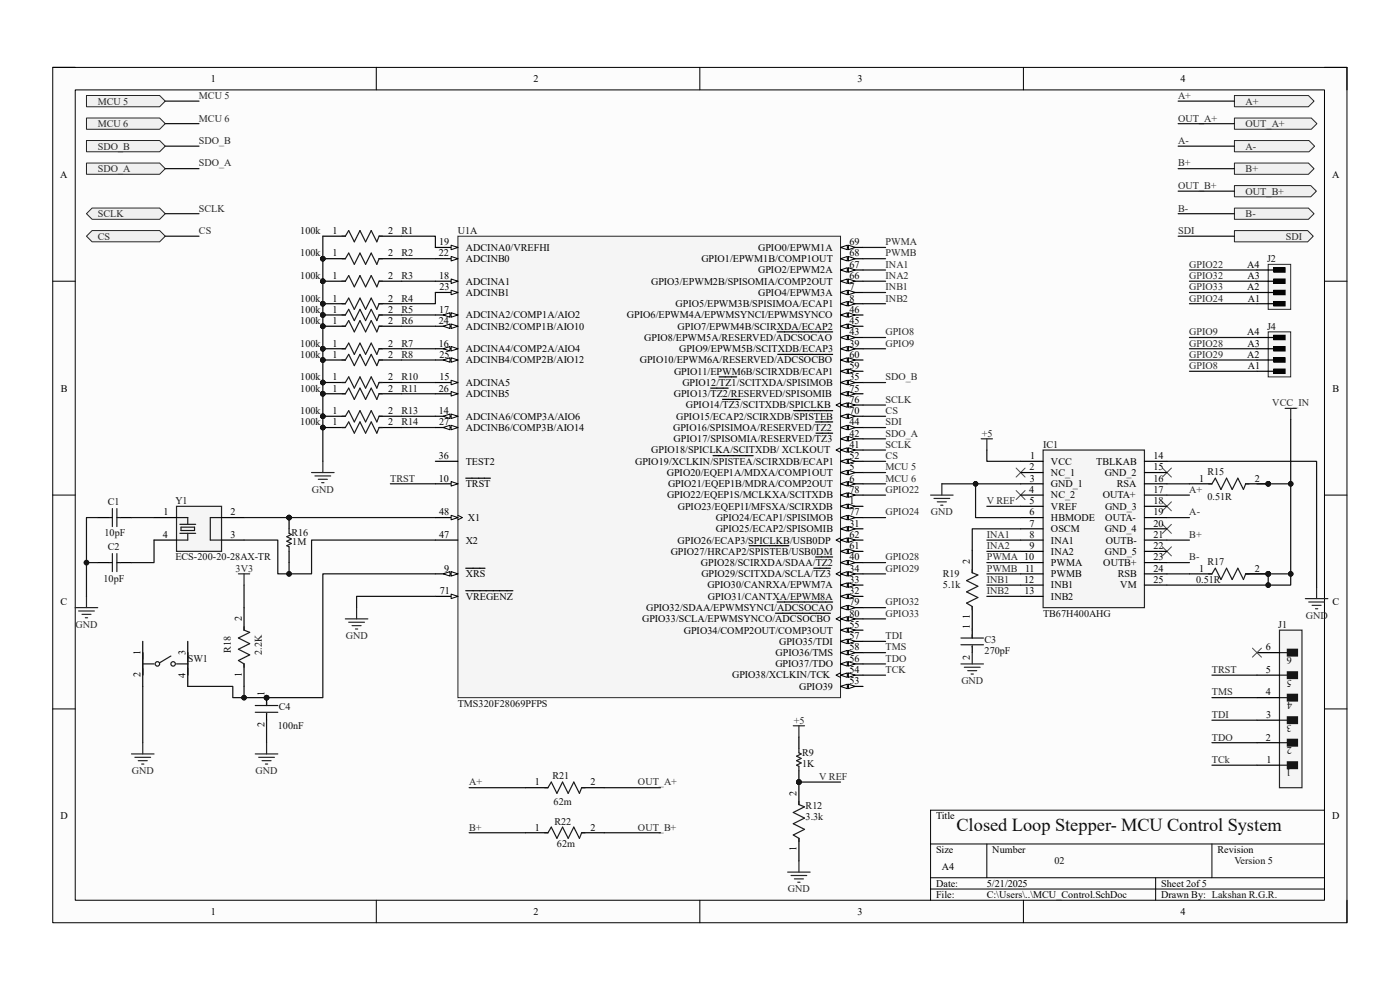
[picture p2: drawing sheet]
<svg xmlns="http://www.w3.org/2000/svg" width="297mm" height="210mm" viewBox="0 0 297 210" stroke-linecap="round" stroke-linejoin="round" font-family="sans-serif">
<defs><g id="words">
<text font-size="3.9" fill="#0e0e0e" x="202.9" y="176.3">Closed Loop Stepper- MCU Control System</text>
<g font-size="2.2">
<text x="44.7" y="17.4">1</text>
<text x="113.2" y="17.4">2</text>
<text x="181.9" y="17.4">3</text>
<text x="250.4" y="17.4">4</text>
<text x="12.8" y="37.7">A</text>
<text x="282.6" y="37.7">A</text>
<text x="70.5" y="49.7">1</text>
<text x="82.3" y="49.7">2</text>
<text x="93.2" y="52">19</text>
<text x="98.8" y="53.2">ADCINA0/VREFHI</text>
<text x="160.9" y="53.2">GPIO0/EPWM1A</text>
<text x="180.2" y="52">69</text>
<text x="70.5" y="54.4">1</text>
<text x="70.5" y="59.2">1</text>
<text x="82.3" y="54.4">2</text>
<text x="82.3" y="59.2">2</text>
<text x="93.1" y="54.4">22</text>
<text x="93.2" y="59.2">18</text>
<text x="98.8" y="55.6">ADCINB0</text>
<text x="148.8" y="55.6">GPIO1/EPWM1B/COMP1OUT</text>
<text x="160.9" y="58">GPIO2/EPWM2A</text>
<text x="180.2" y="59.2">66</text>
<text x="180.2" y="56.8">67</text>
<text x="180.2" y="54.4">68</text>
<text x="264.6" y="56.8">A4</text>
<text x="264.7" y="59.2">A3</text>
<text x="70.5" y="64">1</text>
<text x="82.3" y="64">2</text>
<text x="93.3" y="61.6">23</text>
<text x="98.8" y="62.8">ADCINB1</text>
<text x="98.8" y="60.4">ADCINA1</text>
<text x="138.1" y="60.4">GPIO3/EPWM2B/SPISOMIA/COMP2OUT</text>
<text x="143.3" y="65.2">GPIO5/EPWM3B/SPISIMOA/ECAP1</text>
<text x="160.9" y="62.8">GPIO4/EPWM3A</text>
<text x="180.2" y="61.6">7</text>
<text x="180.2" y="64">8</text>
<text x="264.6" y="61.6">A2</text>
<text x="264.8" y="64">A1</text>
<text x="70.5" y="66.3">1</text>
<text x="70.5" y="68.7">1</text>
<text x="82.3" y="66.3">2</text>
<text x="82.3" y="68.7">2</text>
<text x="93.1" y="68.7">24</text>
<text x="93.2" y="66.3">17</text>
<text x="98.8" y="67.6">ADCINA2/COMP1A/AIO2</text>
<text x="98.8" y="69.9">ADCINB2/COMP1B/AIO10</text>
<text x="133" y="67.6">GPIO6/EPWM4A/EPWMSYNCI/EPWMSYNCO</text>
<text x="143.8" y="69.9">GPIO7/EPWM4B/SCIRXDA/ECAP2</text>
<text x="180.2" y="68.7">45</text>
<text x="180.2" y="66.3">46</text>
<text x="180.2" y="71.1">43</text>
<text x="264.6" y="71.1">A4</text>
<text x="70.5" y="73.5">1</text>
<text x="70.5" y="75.9">1</text>
<text x="82.3" y="73.5">2</text>
<text x="82.3" y="75.9">2</text>
<text x="93.1" y="73.5">16</text>
<text x="93.2" y="75.9">25</text>
<text x="98.8" y="74.7">ADCINA4/COMP2A/AIO4</text>
<text x="98.8" y="77.1">ADCINB4/COMP2B/AIO12</text>
<text x="135.8" y="77.1">GPIO10/EPWM6A/RESERVED/ADCSOCBO</text>
<text x="136.7" y="72.3">GPIO8/EPWM5A/RESERVED/ADCSOCAO</text>
<text x="144.1" y="74.7">GPIO9/EPWM5B/SCITXDB/ECAP3</text>
<text x="180.2" y="75.9">60</text>
<text x="180.2" y="73.5">39</text>
<text x="264.6" y="75.9">A2</text>
<text x="264.7" y="73.5">A3</text>
<text x="12.9" y="83.1">B</text>
<text x="70.5" y="80.7">1</text>
<text x="70.5" y="83.1">1</text>
<text x="82.3" y="80.7">2</text>
<text x="82.3" y="83.1">2</text>
<text x="93.1" y="83.1">26</text>
<text x="93.2" y="80.7">15</text>
<text x="98.8" y="81.9">ADCINA5</text>
<text x="143" y="79.5">GPIO11/EPWM6B/SCIRXDB/ECAP1</text>
<text x="144.8" y="81.9">GPIO12/TZ1/SCITXDA/SPISIMOB</text>
<text x="180.2" y="78.3">59</text>
<text x="180.2" y="83.1">75</text>
<text x="180.2" y="80.7">35</text>
<text x="264.8" y="78.3">A1</text>
<text x="282.7" y="83.1">B</text>
<text x="70.5" y="87.8">1</text>
<text x="82.3" y="87.8">2</text>
<text x="93.1" y="87.8">14</text>
<text x="98.8" y="89">ADCINA6/COMP3A/AIO6</text>
<text x="98.8" y="84.2">ADCINB5</text>
<text x="143" y="84.2">GPIO13/TZ2/RESERVED/SPISOMIB</text>
<text x="143.5" y="89">GPIO15/ECAP2/SCIRXDB/SPISTEB</text>
<text x="145.5" y="86.7">GPIO14/TZ3/SCITXDB/SPICLKB</text>
<text x="180.2" y="85.5">76</text>
<text x="180.2" y="87.8">70</text>
<text x="70.5" y="90.2">1</text>
<text x="82.3" y="90.2">2</text>
<text x="93.2" y="90.2">27</text>
<text x="98.8" y="91.4">ADCINB6/COMP3B/AIO14</text>
<text x="142.8" y="91.4">GPIO16/SPISIMOA/RESERVED/TZ2</text>
<text x="142.9" y="93.8">GPIO17/SPISOMIA/RESERVED/TZ3</text>
<text x="180.2" y="90.2">44</text>
<text x="180.2" y="95">41</text>
<text x="180.2" y="92.6">42</text>
<text x="93.1" y="97.4">36</text>
<text x="98.8" y="98.6">TEST2</text>
<text x="134.7" y="98.6">GPIO19/XCLKIN/SPISTEA/SCIRXDB/ECAP1</text>
<text x="138.2" y="96.2">GPIO18/SPICLKA/SCITXDB/ XCLKOUT</text>
<text x="141.5" y="101">GPIO20/EQEP1A/MDXA/COMP1OUT</text>
<text x="180.2" y="97.4">52</text>
<text x="180.2" y="99.8">5</text>
<text x="218.4" y="99.8">2</text>
<text x="218.6" y="97.4">1</text>
<text x="223" y="98.6">VCC</text>
<text x="223" y="101">NC_1</text>
<text x="232.6" y="98.6">TBLKAB</text>
<text x="234.4" y="101">GND_2</text>
<text x="244.7" y="97.4">14</text>
<text x="244.7" y="99.8">15</text>
<text x="93.1" y="102.2">10</text>
<text x="98.8" y="103.4">TRST</text>
<text x="141.5" y="105.7">GPIO22/EQEP1S/MCLKXA/SCITXDB</text>
<text x="141.7" y="103.4">GPIO21/EQEP1B/MDRA/COMP2OUT</text>
<text x="180.2" y="106.9">1</text>
<text x="180.2" y="102.2">6</text>
<text x="180.2" y="104.6">78</text>
<text x="218.4" y="104.6">4</text>
<text x="218.4" y="106.9">5</text>
<text x="218.5" y="102.2">3</text>
<text x="223" y="103.4">GND_1</text>
<text x="223" y="105.7">NC_2</text>
<text x="233.9" y="105.7">OUTA+</text>
<text x="236.9" y="103.4">RSA</text>
<text x="244.7" y="102.2">16</text>
<text x="244.7" y="104.6">17</text>
<text x="244.7" y="106.9">18</text>
<text x="254.4" y="102.2">1</text>
<text x="266.2" y="102.2">2</text>
<text x="34.7" y="109.3">1</text>
<text x="48.9" y="109.3">2</text>
<text x="93.2" y="109.3">48</text>
<text x="99.3" y="110.5">X1</text>
<text x="143.8" y="108.1">GPIO23/EQEP1I/MFSXA/SCIRXDB</text>
<text x="151.8" y="112.9">GPIO25/ECAP2/SPISOMIB</text>
<text x="151.8" y="110.5">GPIO24/ECAP1/SPISIMOB</text>
<text x="180.2" y="111.7">31</text>
<text x="180.2" y="109.3">77</text>
<text x="218.4" y="109.3">6</text>
<text x="218.4" y="111.7">7</text>
<text x="223" y="108.1">VREF</text>
<text x="223" y="110.5">HBMODE</text>
<text x="223" y="112.9">OSCM</text>
<text x="234.4" y="112.9">GND_4</text>
<text x="234.4" y="108.1">GND_3</text>
<text x="234.5" y="110.5">OUTA-</text>
<text x="244.7" y="109.3">19</text>
<text x="244.7" y="111.7">20</text>
<text x="34.5" y="114.1">4</text>
<text x="48.9" y="114.1">3</text>
<text x="93.2" y="114.1">47</text>
<text x="98.8" y="115.3">X2</text>
<text x="142.3" y="117.7">GPIO27/HRCAP2/SPISTEB/USB0DM</text>
<text x="143.8" y="115.3">GPIO26/ECAP3/SPICLKB/USB0DP</text>
<text x="180.2" y="116.5">61</text>
<text x="180.2" y="118.9">40</text>
<text x="180.2" y="114.1">62</text>
<text x="205.8" y="119.6" transform="rotate(-90 205.8 119.6)">2</text>
<text x="218.4" y="116.5">9</text>
<text x="218.4" y="114.1">8</text>
<text x="223" y="115.3">INA1</text>
<text x="223" y="117.7">INA2</text>
<text x="234.4" y="117.7">GND_5</text>
<text x="234.6" y="115.3">OUTB-</text>
<text x="244.7" y="114.1">21</text>
<text x="244.7" y="116.5">22</text>
<text x="244.7" y="118.9">23</text>
<text x="94.2" y="121.3">9</text>
<text x="98.8" y="122.5">XRS</text>
<text x="148.7" y="120.1">GPIO28/SCIRXDA/SDAA/TZ2</text>
<text x="148.8" y="122.5">GPIO29/SCITXDA/SCLA/TZ3</text>
<text x="150.1" y="124.8">GPIO30/CANRXA/EPWM7A</text>
<text x="180.2" y="123.7">33</text>
<text x="180.2" y="121.3">34</text>
<text x="217.3" y="123.7">12</text>
<text x="217.5" y="121.3">11</text>
<text x="223" y="120.1">PWMA</text>
<text x="223" y="122.5">PWMB</text>
<text x="223" y="124.8">INB1</text>
<text x="234.1" y="120.1">OUTB+</text>
<text x="237.2" y="122.5">RSB</text>
<text x="237.7" y="124.8">VM</text>
<text x="244.7" y="121.3">24</text>
<text x="244.7" y="123.7">25</text>
<text x="254.4" y="121.3">1</text>
<text x="266.2" y="121.3">2</text>
<text x="12.9" y="128.4">C</text>
<text x="51.3" y="131.7" transform="rotate(-90 51.3 131.7)">2</text>
<text x="93.3" y="126">71</text>
<text x="98.8" y="127.3">VREGENZ</text>
<text x="136.2" y="132">GPIO33/SCLA/EPWMSYNCO/ADCSOCBO</text>
<text x="137.1" y="129.6">GPIO32/SDAA/EPWMSYNCI/ADCSOCAO</text>
<text x="150.2" y="127.3">GPIO31/CANTXA/EPWM8A</text>
<text x="180.2" y="126">32</text>
<text x="180.2" y="128.4">79</text>
<text x="180.2" y="130.8">80</text>
<text x="205.8" y="131.4" transform="rotate(-90 205.8 131.4)">1</text>
<text x="217.4" y="126">13</text>
<text x="223" y="127.3">INB2</text>
<text x="282.7" y="128.4">C</text>
<text x="145.1" y="134.4">GPIO34/COMP2OUT/COMP3OUT</text>
<text x="165.3" y="136.8">GPIO35/TDI</text>
<text x="180.2" y="133.2">55</text>
<text x="180.2" y="135.6">57</text>
<text x="180.2" y="138">58</text>
<text x="205.8" y="133.4" transform="rotate(-90 205.8 133.4)">1</text>
<text x="268.5" y="138">6</text>
<text x="29.8" y="143.7" transform="rotate(-90 29.8 143.7)">2</text>
<text x="29.8" y="138.9" transform="rotate(-90 29.8 138.9)">1</text>
<text x="39.4" y="143.8" transform="rotate(-90 39.4 143.8)">4</text>
<text x="39.4" y="138.9" transform="rotate(-90 39.4 138.9)">3</text>
<text x="51.3" y="143.5" transform="rotate(-90 51.3 143.5)">1</text>
<text x="155.3" y="143.9">GPIO38/XCLKIN/TCK</text>
<text x="164.5" y="141.6">GPIO37/TDO</text>
<text x="164.5" y="139.2">GPIO36/TMS</text>
<text x="180.2" y="142.7">54</text>
<text x="180.2" y="140.4">56</text>
<text x="205.8" y="139.9" transform="rotate(-90 205.8 139.9)">2</text>
<text x="268.6" y="142.7">5</text>
<text x="56.1" y="147.7" transform="rotate(-90 56.1 147.7)">1</text>
<text x="169.5" y="146.3">GPIO39</text>
<text x="180.2" y="145.2">53</text>
<text x="268.5" y="147.5">4</text>
<text x="56.1" y="154.2" transform="rotate(-90 56.1 154.2)">2</text>
<text x="268.6" y="152.3">3</text>
<text x="268.5" y="157.1">2</text>
<text x="268.7" y="161.8">1</text>
<text x="113.5" y="166.6">1</text>
<text x="125.3" y="166.6">2</text>
<text x="12.8" y="173.8">D</text>
<text x="169" y="168.8" transform="rotate(-90 169 168.8)">2</text>
<text x="198.6" y="173.8">Title</text>
<text x="282.6" y="173.8">D</text>
<text x="113.5" y="176.2">1</text>
<text x="125.3" y="176.2">2</text>
<text x="169" y="180.5" transform="rotate(-90 169 180.5)">1</text>
<text x="198.6" y="181">Size</text>
<text x="199.8" y="184.5">A4</text>
<text x="210.5" y="181">Number</text>
<text x="258.3" y="181">Revision</text>
<text x="198.6" y="188.1">Date:</text>
<text x="198.6" y="190.5">File:</text>
<text x="209.3" y="190.5">C:\Users\..\MCU_Control.SchDoc</text>
<text x="209.3" y="188.1">5/21/2025</text>
<text x="246.3" y="190.5">Drawn By: Lakshan R.G.R.</text>
<text x="246.3" y="188.1">Sheet 2of5</text>
<text x="44.7" y="194.1">1</text>
<text x="113.2" y="194.1">2</text>
<text x="181.9" y="194.1">3</text>
<text x="250.4" y="194.1">4</text>
</g>
<g font-size="2.2" fill="#262626">
<text x="20.7" y="22.2">MCU 5</text>
<text x="42.2" y="21">MCU 5</text>
<text x="249.9" y="21">A+</text>
<text x="264.2" y="22.2">A+</text>
<text x="20.7" y="27">MCU 6</text>
<text x="42.2" y="25.8">MCU 6</text>
<text x="249.9" y="25.8">OUT_A+</text>
<text x="264.2" y="27">OUT_A+</text>
<text x="20.7" y="31.8">SDO_B</text>
<text x="42.2" y="30.5">SDO_B</text>
<text x="42.2" y="35.3">SDO_A</text>
<text x="249.9" y="30.5">A-</text>
<text x="249.9" y="35.3">B+</text>
<text x="264.2" y="31.8">A-</text>
<text x="20.7" y="36.5">SDO_A</text>
<text x="249.9" y="40.1">OUT_B+</text>
<text x="264.2" y="41.3">OUT_B+</text>
<text x="264.2" y="36.5">B+</text>
<text x="20.7" y="46.1">SCLK</text>
<text x="42.2" y="44.9">SCLK</text>
<text x="249.9" y="44.9">B-</text>
<text x="264.2" y="46.1">B-</text>
<text x="20.7" y="50.8">CS</text>
<text x="42.2" y="49.7">CS</text>
<text x="187.9" y="52">PWMA</text>
<text x="249.9" y="49.7">SDI</text>
<text x="272.8" y="50.8">SDI</text>
<text x="187.9" y="54.4">PWMB</text>
<text x="187.9" y="56.8">INA1</text>
<text x="187.9" y="59.2">INA2</text>
<text x="252.3" y="56.8">GPIO22</text>
<text x="252.3" y="59.2">GPIO32</text>
<text x="187.9" y="61.6">INB1</text>
<text x="187.9" y="64">INB2</text>
<text x="252.3" y="61.6">GPIO33</text>
<text x="252.3" y="64">GPIO24</text>
<text x="187.9" y="71.1">GPIO8</text>
<text x="252.3" y="71.1">GPIO9</text>
<text x="187.9" y="73.5">GPIO9</text>
<text x="252.3" y="73.5">GPIO28</text>
<text x="252.3" y="75.9">GPIO29</text>
<text x="187.9" y="80.7">SDO_B</text>
<text x="252.3" y="78.3">GPIO8</text>
<text x="187.9" y="85.5">SCLK</text>
<text x="187.9" y="87.8">CS</text>
<text x="269.9" y="86.2">VCC_IN</text>
<text x="187.9" y="92.6">SDO_A</text>
<text x="187.9" y="90.2">SDI</text>
<text x="187.9" y="95">SCLK</text>
<text x="208.3" y="92.6">+5</text>
<text x="187.9" y="99.8">MCU 5</text>
<text x="187.9" y="97.4">CS</text>
<text x="66.2" y="104.6">GND</text>
<text x="82.8" y="102.2">TRST</text>
<text x="187.9" y="102.2">MCU 6</text>
<text x="187.9" y="104.6">GPIO22</text>
<text x="209.3" y="106.9">V REF</text>
<text x="252.3" y="104.6">A+</text>
<text x="187.9" y="109.3">GPIO24</text>
<text x="197.5" y="109.3">GND</text>
<text x="252.3" y="109.3">A-</text>
<text x="187.9" y="118.9">GPIO28</text>
<text x="209.3" y="114.1">INA1</text>
<text x="209.3" y="116.5">INA2</text>
<text x="209.3" y="118.9">PWMA 10</text>
<text x="252.3" y="114.1">B+</text>
<text x="252.3" y="118.9">B-</text>
<text x="50" y="121.3">3V3</text>
<text x="187.9" y="121.3">GPIO29</text>
<text x="209.3" y="121.3">PWMB</text>
<text x="209.3" y="123.7">INB1</text>
<text x="187.9" y="128.4">GPIO32</text>
<text x="187.9" y="130.8">GPIO33</text>
<text x="209.3" y="126">INB2</text>
<text x="277" y="131.3">GND</text>
<text x="16" y="133.2">GND</text>
<text x="73.4" y="135.6">GND</text>
<text x="187.9" y="135.6">TDI</text>
<text x="187.9" y="138">TMS</text>
<text x="187.9" y="140.4">TDO</text>
<text x="187.9" y="142.7">TCK</text>
<text x="257.1" y="142.7">TRST</text>
<text x="204" y="145.2">GND</text>
<text x="257.1" y="147.5">TMS</text>
<text x="168.4" y="153.5">+5</text>
<text x="257.1" y="152.3">TDI</text>
<text x="257.1" y="161.8">TCk</text>
<text x="257.1" y="157.1">TDO</text>
<text x="28" y="164.3">GND</text>
<text x="54.2" y="164.3">GND</text>
<text x="99.5" y="166.6">A+</text>
<text x="135.3" y="166.6">OUT_A+</text>
<text x="173.8" y="165.4">V REF</text>
<text x="99.5" y="176.2">B+</text>
<text x="135.3" y="176.2">OUT_B+</text>
<text x="167.2" y="189.3">GND</text>
</g>
<g font-size="2.2" fill="#0e0e0e">
<text x="63.7" y="49.7">100k</text>
<text x="85.2" y="49.7">R1</text>
<text x="97.1" y="49.7">U1A</text>
<text x="63.7" y="54.4">100k</text>
<text x="63.7" y="59.2">100k</text>
<text x="85.2" y="54.4">R2</text>
<text x="85.2" y="59.2">R3</text>
<text x="268.8" y="55.6">J2</text>
<text x="63.7" y="64">100k</text>
<text x="85.2" y="64">R4</text>
<text x="63.7" y="66.3">100k</text>
<text x="63.7" y="68.7">100k</text>
<text x="85.2" y="66.3">R5</text>
<text x="85.2" y="68.7">R6</text>
<text x="268.8" y="69.9">J4</text>
<text x="63.7" y="73.5">100k</text>
<text x="63.7" y="75.9">100k</text>
<text x="85.2" y="73.5">R7</text>
<text x="85.2" y="75.9">R8</text>
<text x="63.7" y="80.7">100k</text>
<text x="63.7" y="83.1">100k</text>
<text x="85.2" y="80.7">R10</text>
<text x="85.2" y="83.1">R11</text>
<text x="63.7" y="87.8">100k</text>
<text x="85.2" y="87.8">R13</text>
<text x="63.7" y="90.2">100k</text>
<text x="85.2" y="90.2">R14</text>
<text x="221.3" y="95">IC1</text>
<text x="256.2" y="100.8">R15</text>
<text x="22.9" y="107.2">C1</text>
<text x="37.2" y="106.9">Y1</text>
<text x="256.2" y="106">0.51R</text>
<text x="22.1" y="113.6">10pF</text>
<text x="61.8" y="113.6">R16</text>
<text x="22.9" y="116.7">C2</text>
<text x="37.2" y="118.9">ECS-200-20-28AX-TR</text>
<text x="62" y="115.5">1M</text>
<text x="256.2" y="119.8">R17</text>
<text x="21.9" y="123.4">10pF</text>
<text x="200" y="122.5">R19</text>
<text x="200" y="124.8">5.1k</text>
<text x="253.7" y="123.7">0.51R</text>
<text x="221.3" y="130.8">TB67H400AHG</text>
<text x="208.9" y="136.3">C3</text>
<text x="271.2" y="133.2">J1</text>
<text x="39.8" y="140.4">SW1</text>
<text x="48.9" y="138.4" transform="rotate(-90 48.9 138.4)">R18</text>
<text x="55.6" y="138.9" transform="rotate(-90 55.6 138.9)">2.2K</text>
<text x="208.9" y="138.7">270pF</text>
<text x="274.1" y="139.4" transform="rotate(-180 274.1 139.4)">6</text>
<text x="97.1" y="149.9">TMS320F28069PFPS</text>
<text x="274.1" y="144.2" transform="rotate(-180 274.1 144.2)">5</text>
<text x="274.1" y="148.9" transform="rotate(-180 274.1 148.9)">4</text>
<text x="58.9" y="154.7">100nF</text>
<text x="59.2" y="150.6">C4</text>
<text x="274" y="153.7" transform="rotate(-180 274 153.7)">3</text>
<text x="170.2" y="160.4">R9</text>
<text x="274.1" y="158.5" transform="rotate(-180 274.1 158.5)">2</text>
<text x="117.2" y="165.2">R21</text>
<text x="170.2" y="162.8">1K</text>
<text x="273.9" y="163.2" transform="rotate(-180 273.9 163.2)">1</text>
<text x="117.4" y="170.7">62m</text>
<text x="170.9" y="171.7">R12</text>
<text x="117.6" y="175">R22</text>
<text x="118.2" y="179.7">62m</text>
<text x="170.9" y="174">3.3k</text>
<text x="223.7" y="183.3">02</text>
<text x="261.9" y="183.3">Version 5</text>
</g>
</g></defs>
<path d="M11.2 14.3h274.6v181.4h-274.6z" fill-rule="evenodd" fill="#fcfcfc"/>
<path d="M11.2 14.3h274.6v181.4h-274.6z" fill="none" stroke="#000" stroke-width=".21"/>
<path d="M16 19.1h265v171.9h-265z" fill-rule="evenodd" fill="#fcfcfc"/>
<g fill="none" stroke="#000" stroke-width=".21">
<path d="M11.2 14.3h4.8M16 19.1h265v171.9h-265zM79.8 14.3v4.8M148.5 14.3v4.8M217.1 14.3v4.8M281 14.3h4.8v4.8M11.2 59.7h4.8M281 59.7h4.8M11.2 105h4.8M281 105h4.8M11.2 150.4h4.8M281 150.4h4.8"/>
<path d="M197.4 179h83.6M209.4 179v7.2M257.1 179v7.2M281 171.9h-83.6v19.1M79.8 191v4.7M148.5 191v4.7M197.4 186.2h83.6M197.4 188.6h83.6M217.1 191v4.7M245.2 186.2v4.8M285.8 191v4.7"/>
</g>
<path d="M97.1 50.1h81.2v97.9h-81.2z" fill-rule="evenodd" fill="#f5f5f5"/>
<path d="M97.1 50.1h81.2v97.9h-81.2z" fill="none" stroke="#262626" stroke-width=".21"/>
<path d="M178.3 107.4h4.8" fill="none" stroke="#000" stroke-width=".25"/>
<path d="M178.3 107.4l1.5-.5v1z" fill="#fbfbfb"/>
<path d="M178.3 107.4l1.5-.5v1z" fill="none" stroke="#000" stroke-width=".21"/>
<path d="M180 106.9l1.4 .5-1.4 .5z" fill="#fbfbfb"/>
<path d="M180 106.9l1.4 .5-1.4 .5z" fill="none" stroke="#000" stroke-width=".21"/>
<path d="M178.3 62.1h4.8" fill="none" stroke="#000" stroke-width=".25"/>
<path d="M178.3 62.1l1.5-.5v.9z" fill="#fbfbfb"/>
<path d="M178.3 62.1l1.5-.5v.9z" fill="none" stroke="#000" stroke-width=".21"/>
<path d="M180 61.6l1.4 .5-1.4 .4z" fill="#fbfbfb"/>
<path d="M180 61.6l1.4 .5-1.4 .4z" fill="none" stroke="#000" stroke-width=".21"/>
<path d="M92.4 74h4.7" fill="none" stroke="#000" stroke-width=".25"/>
<path d="M95.7 73.5l1.4 .5-1.4 .5z" fill="#fbfbfb"/>
<path d="M95.7 73.5l1.4 .5-1.4 .5z" fill="none" stroke="#000" stroke-width=".21"/>
<path d="M94 74l1.5-.5v1z" fill="#fbfbfb"/>
<path d="M94 74l1.5-.5v1z" fill="none" stroke="#000" stroke-width=".21"/>
<path d="M92.4 54.9h4.7" fill="none" stroke="#000" stroke-width=".25"/>
<path d="M95.7 54.4l1.4 .5-1.4 .5z" fill="#fbfbfb"/>
<path d="M95.7 54.4l1.4 .5-1.4 .5z" fill="none" stroke="#000" stroke-width=".21"/>
<path d="M178.3 69.2h4.8" fill="none" stroke="#000" stroke-width=".25"/>
<path d="M178.3 69.2l1.5-.5v1z" fill="#fbfbfb"/>
<path d="M178.3 69.2l1.5-.5v1z" fill="none" stroke="#000" stroke-width=".21"/>
<path d="M180 68.7l1.4 .5-1.4 .5z" fill="#fbfbfb"/>
<path d="M180 68.7l1.4 .5-1.4 .5z" fill="none" stroke="#000" stroke-width=".21"/>
<path d="M178.3 102.6h4.8" fill="none" stroke="#000" stroke-width=".25"/>
<path d="M178.3 102.6l1.5-.4v.9z" fill="#fbfbfb"/>
<path d="M178.3 102.6l1.5-.4v.9z" fill="none" stroke="#000" stroke-width=".21"/>
<path d="M180 102.2l1.4 .4-1.4 .5z" fill="#fbfbfb"/>
<path d="M180 102.2l1.4 .4-1.4 .5z" fill="none" stroke="#000" stroke-width=".21"/>
<path d="M92.4 102.6h4.7" fill="none" stroke="#000" stroke-width=".25"/>
<path d="M95.7 102.2l1.4 .4-1.4 .5z" fill="#fbfbfb"/>
<path d="M95.7 102.2l1.4 .4-1.4 .5z" fill="none" stroke="#000" stroke-width=".21"/>
<path d="M92.4 81.1h4.7M98.8 101.4h5.2" fill="none" stroke="#000" stroke-width=".25"/>
<path d="M95.7 80.7l1.4 .4-1.4 .5z" fill="#fbfbfb"/>
<path d="M95.7 80.7l1.4 .4-1.4 .5z" fill="none" stroke="#000" stroke-width=".21"/>
<path d="M92.4 97.9h4.7M178.3 90.7h4.8" fill="none" stroke="#000" stroke-width=".25"/>
<path d="M178.3 90.7l1.5-.5v1z" fill="#fbfbfb"/>
<path d="M178.3 90.7l1.5-.5v1z" fill="none" stroke="#000" stroke-width=".21"/>
<path d="M180 90.2l1.4 .5-1.4 .5z" fill="#fbfbfb"/>
<path d="M180 90.2l1.4 .5-1.4 .5z" fill="none" stroke="#000" stroke-width=".21"/>
<path d="M173 89.5h3.6M178.3 97.9h4.8" fill="none" stroke="#000" stroke-width=".25"/>
<path d="M178.3 97.9l1.5-.5v.9z" fill="#fbfbfb"/>
<path d="M178.3 97.9l1.5-.5v.9z" fill="none" stroke="#000" stroke-width=".21"/>
<path d="M180 97.4l1.4 .5-1.4 .4z" fill="#fbfbfb"/>
<path d="M180 97.4l1.4 .5-1.4 .4z" fill="none" stroke="#000" stroke-width=".21"/>
<path d="M178.3 78.8h4.8M151.3 96.7h8.5" fill="none" stroke="#000" stroke-width=".25"/>
<path d="M178.3 78.8l1.5-.5v.9z" fill="#fbfbfb"/>
<path d="M178.3 78.8l1.5-.5v.9z" fill="none" stroke="#000" stroke-width=".21"/>
<path d="M180 78.3l1.4 .5-1.4 .4z" fill="#fbfbfb"/>
<path d="M180 78.3l1.4 .5-1.4 .4z" fill="none" stroke="#000" stroke-width=".21"/>
<path d="M178.3 100.2h4.8" fill="none" stroke="#000" stroke-width=".25"/>
<path d="M178.3 100.2l1.5-.4v.9z" fill="#fbfbfb"/>
<path d="M178.3 100.2l1.5-.4v.9z" fill="none" stroke="#000" stroke-width=".21"/>
<path d="M180 99.8l1.4 .4-1.4 .5z" fill="#fbfbfb"/>
<path d="M180 99.8l1.4 .4-1.4 .5z" fill="none" stroke="#000" stroke-width=".21"/>
<path d="M178.3 64.4h4.8" fill="none" stroke="#000" stroke-width=".25"/>
<path d="M178.3 64.4l1.5-.4v.9z" fill="#fbfbfb"/>
<path d="M178.3 64.4l1.5-.4v.9z" fill="none" stroke="#000" stroke-width=".21"/>
<path d="M180 64l1.4 .4-1.4 .5z" fill="#fbfbfb"/>
<path d="M180 64l1.4 .4-1.4 .5z" fill="none" stroke="#000" stroke-width=".21"/>
<path d="M92.4 66.8h4.7" fill="none" stroke="#000" stroke-width=".25"/>
<path d="M95.7 66.3l1.4 .5-1.4 .5z" fill="#fbfbfb"/>
<path d="M95.7 66.3l1.4 .5-1.4 .5z" fill="none" stroke="#000" stroke-width=".21"/>
<path d="M94 66.8l1.5-.5v1z" fill="#fbfbfb"/>
<path d="M94 66.8l1.5-.5v1z" fill="none" stroke="#000" stroke-width=".21"/>
<path d="M92.4 62h4.7" fill="none" stroke="#000" stroke-width=".25"/>
<path d="M95.7 61.6l1.4 .4-1.4 .5z" fill="#fbfbfb"/>
<path d="M95.7 61.6l1.4 .4-1.4 .5z" fill="none" stroke="#000" stroke-width=".21"/>
<path d="M178.3 66.8h4.8" fill="none" stroke="#000" stroke-width=".25"/>
<path d="M178.3 66.8l1.5-.5v1z" fill="#fbfbfb"/>
<path d="M178.3 66.8l1.5-.5v1z" fill="none" stroke="#000" stroke-width=".21"/>
<path d="M180 66.3l1.4 .5-1.4 .5z" fill="#fbfbfb"/>
<path d="M180 66.3l1.4 .5-1.4 .5z" fill="none" stroke="#000" stroke-width=".21"/>
<path d="M178.3 145.6h4.8" fill="none" stroke="#000" stroke-width=".25"/>
<path d="M178.3 145.6l1.5-.5v1z" fill="#fbfbfb"/>
<path d="M178.3 145.6l1.5-.5v1z" fill="none" stroke="#000" stroke-width=".21"/>
<path d="M180 145.1l1.4 .5-1.4 .5z" fill="#fbfbfb"/>
<path d="M180 145.1l1.4 .5-1.4 .5z" fill="none" stroke="#000" stroke-width=".21"/>
<path d="M178.3 76.4h4.8" fill="none" stroke="#000" stroke-width=".25"/>
<path d="M178.3 76.4l1.5-.5v.9z" fill="#fbfbfb"/>
<path d="M178.3 76.4l1.5-.5v.9z" fill="none" stroke="#000" stroke-width=".21"/>
<path d="M180 75.9l1.4 .5-1.4 .4z" fill="#fbfbfb"/>
<path d="M180 75.9l1.4 .5-1.4 .4z" fill="none" stroke="#000" stroke-width=".21"/>
<path d="M165 75.2h7.3M172.3 75.2h4.3M92.4 121.7h4.7" fill="none" stroke="#000" stroke-width=".25"/>
<path d="M95.7 121.3l1.4 .4-1.4 .5z" fill="#fbfbfb"/>
<path d="M95.7 121.3l1.4 .4-1.4 .5z" fill="none" stroke="#000" stroke-width=".21"/>
<path d="M94 121.7l1.5-.4v.9z" fill="#fbfbfb"/>
<path d="M94 121.7l1.5-.4v.9z" fill="none" stroke="#000" stroke-width=".21"/>
<path d="M92.4 59.7h4.7M98.8 120.5h4.1" fill="none" stroke="#000" stroke-width=".25"/>
<path d="M95.7 59.2l1.4 .5-1.4 .4z" fill="#fbfbfb"/>
<path d="M95.7 59.2l1.4 .5-1.4 .4z" fill="none" stroke="#000" stroke-width=".21"/>
<path d="M92.4 69.2h4.7" fill="none" stroke="#000" stroke-width=".25"/>
<path d="M95.7 68.7l1.4 .5-1.4 .5z" fill="#fbfbfb"/>
<path d="M95.7 68.7l1.4 .5-1.4 .5z" fill="none" stroke="#000" stroke-width=".21"/>
<path d="M94 69.2l1.5-.5v1z" fill="#fbfbfb"/>
<path d="M94 69.2l1.5-.5v1z" fill="none" stroke="#000" stroke-width=".21"/>
<path d="M178.3 112.2h4.8" fill="none" stroke="#000" stroke-width=".25"/>
<path d="M178.3 112.2l1.5-.5v1z" fill="#fbfbfb"/>
<path d="M178.3 112.2l1.5-.5v1z" fill="none" stroke="#000" stroke-width=".21"/>
<path d="M180 111.7l1.4 .5-1.4 .5z" fill="#fbfbfb"/>
<path d="M180 111.7l1.4 .5-1.4 .5z" fill="none" stroke="#000" stroke-width=".21"/>
<path d="M178.3 74h4.8" fill="none" stroke="#000" stroke-width=".25"/>
<path d="M178.3 74l1.5-.5v1z" fill="#fbfbfb"/>
<path d="M178.3 74l1.5-.5v1z" fill="none" stroke="#000" stroke-width=".21"/>
<path d="M180 73.5l1.4 .5-1.4 .5z" fill="#fbfbfb"/>
<path d="M180 73.5l1.4 .5-1.4 .5z" fill="none" stroke="#000" stroke-width=".21"/>
<path d="M92.4 114.6h4.7M178.3 143.2h4.8" fill="none" stroke="#000" stroke-width=".25"/>
<path d="M178.3 143.2l1.5-.5v1z" fill="#fbfbfb"/>
<path d="M178.3 143.2l1.5-.5v1z" fill="none" stroke="#000" stroke-width=".21"/>
<path d="M180 142.7l1.4 .5-1.4 .5z" fill="#fbfbfb"/>
<path d="M178.3 142.7l-.9 .5 .9 .5M180 142.7l1.4 .5-1.4 .5z" fill="none" stroke="#000" stroke-width=".21"/>
<path d="M178.3 117h4.8" fill="none" stroke="#000" stroke-width=".25"/>
<path d="M178.3 117l1.5-.5v.9z" fill="#fbfbfb"/>
<path d="M178.3 117l1.5-.5v.9z" fill="none" stroke="#000" stroke-width=".21"/>
<path d="M180 116.5l1.4 .5-1.4 .4z" fill="#fbfbfb"/>
<path d="M180 116.5l1.4 .5-1.4 .4z" fill="none" stroke="#000" stroke-width=".21"/>
<path d="M178.3 59.7h4.8M159 115.8h8.3" fill="none" stroke="#000" stroke-width=".25"/>
<path d="M178.3 59.7l1.5-.5v.9z" fill="#fbfbfb"/>
<path d="M178.3 59.7l1.5-.5v.9z" fill="none" stroke="#000" stroke-width=".21"/>
<path d="M180 59.2l1.4 .5-1.4 .4z" fill="#fbfbfb"/>
<path d="M180 59.2l1.4 .5-1.4 .4z" fill="none" stroke="#000" stroke-width=".21"/>
<path d="M92.4 88.3h4.7" fill="none" stroke="#000" stroke-width=".25"/>
<path d="M95.7 87.8l1.4 .5-1.4 .5z" fill="#fbfbfb"/>
<path d="M95.7 87.8l1.4 .5-1.4 .5z" fill="none" stroke="#000" stroke-width=".21"/>
<path d="M94 88.3l1.5-.5v1z" fill="#fbfbfb"/>
<path d="M94 88.3l1.5-.5v1z" fill="none" stroke="#000" stroke-width=".21"/>
<path d="M92.4 52.5h4.7" fill="none" stroke="#000" stroke-width=".25"/>
<path d="M95.7 52l1.4 .5-1.4 .5z" fill="#fbfbfb"/>
<path d="M95.7 52l1.4 .5-1.4 .5z" fill="none" stroke="#000" stroke-width=".21"/>
<path d="M92.4 76.4h4.7" fill="none" stroke="#000" stroke-width=".25"/>
<path d="M95.7 75.9l1.4 .5-1.4 .4z" fill="#fbfbfb"/>
<path d="M95.7 75.9l1.4 .5-1.4 .4z" fill="none" stroke="#000" stroke-width=".21"/>
<path d="M94 76.4l1.5-.5v.9z" fill="#fbfbfb"/>
<path d="M94 76.4l1.5-.5v.9z" fill="none" stroke="#000" stroke-width=".21"/>
<path d="M178.3 126.5h4.8" fill="none" stroke="#000" stroke-width=".25"/>
<path d="M178.3 126.5l1.5-.5v1z" fill="#fbfbfb"/>
<path d="M178.3 126.5l1.5-.5v1z" fill="none" stroke="#000" stroke-width=".21"/>
<path d="M180 126l1.4 .5-1.4 .5z" fill="#fbfbfb"/>
<path d="M180 126l1.4 .5-1.4 .5z" fill="none" stroke="#000" stroke-width=".21"/>
<path d="M178.3 119.3h4.8" fill="none" stroke="#000" stroke-width=".25"/>
<path d="M178.3 119.3l1.5-.4v.9z" fill="#fbfbfb"/>
<path d="M178.3 119.3l1.5-.4v.9z" fill="none" stroke="#000" stroke-width=".21"/>
<path d="M180 118.9l1.4 .4-1.4 .5z" fill="#fbfbfb"/>
<path d="M180 118.9l1.4 .4-1.4 .5z" fill="none" stroke="#000" stroke-width=".21"/>
<path d="M92.4 109.8h4.7M173 118.2h3.6" fill="none" stroke="#000" stroke-width=".25"/>
<path d="M95.7 109.3l1.4 .5-1.4 .5z" fill="#fbfbfb"/>
<path d="M95.7 109.3l1.4 .5-1.4 .5zM97.1 109.3l1 .5-1 .5" fill="none" stroke="#000" stroke-width=".21"/>
<path d="M178.3 133.7h4.8" fill="none" stroke="#000" stroke-width=".25"/>
<path d="M178.3 133.7l1.5-.5v1z" fill="#fbfbfb"/>
<path d="M178.3 133.7l1.5-.5v1z" fill="none" stroke="#000" stroke-width=".21"/>
<path d="M180 133.2l1.4 .5-1.4 .5z" fill="#fbfbfb"/>
<path d="M180 133.2l1.4 .5-1.4 .5z" fill="none" stroke="#000" stroke-width=".21"/>
<path d="M178.3 114.6h4.8" fill="none" stroke="#000" stroke-width=".25"/>
<path d="M178.3 114.6l1.5-.5v1z" fill="#fbfbfb"/>
<path d="M178.3 114.6l1.5-.5v1z" fill="none" stroke="#000" stroke-width=".21"/>
<path d="M180 114.1l1.4 .5-1.4 .5z" fill="#fbfbfb"/>
<path d="M178.3 114.1l-.9 .5 .9 .5M180 114.1l1.4 .5-1.4 .5z" fill="none" stroke="#000" stroke-width=".21"/>
<path d="M178.3 57.3h4.8" fill="none" stroke="#000" stroke-width=".25"/>
<path d="M178.3 57.3l1.5-.5v1z" fill="#fbfbfb"/>
<path d="M178.3 57.3l1.5-.5v1z" fill="none" stroke="#000" stroke-width=".21"/>
<path d="M180 56.8l1.4 .5-1.4 .5z" fill="#fbfbfb"/>
<path d="M180 56.8l1.4 .5-1.4 .5z" fill="none" stroke="#000" stroke-width=".21"/>
<path d="M92.4 126.5h4.7" fill="none" stroke="#000" stroke-width=".25"/>
<path d="M95.7 126l1.4 .5-1.4 .5z" fill="#fbfbfb"/>
<path d="M95.7 126l1.4 .5-1.4 .5z" fill="none" stroke="#000" stroke-width=".21"/>
<path d="M92.4 83.5h4.7M98.8 125.3h10" fill="none" stroke="#000" stroke-width=".25"/>
<path d="M95.7 83.1l1.4 .4-1.4 .5z" fill="#fbfbfb"/>
<path d="M95.7 83.1l1.4 .4-1.4 .5z" fill="none" stroke="#000" stroke-width=".21"/>
<path d="M178.3 124.1h4.8" fill="none" stroke="#000" stroke-width=".25"/>
<path d="M178.3 124.1l1.5-.5v1z" fill="#fbfbfb"/>
<path d="M178.3 124.1l1.5-.5v1z" fill="none" stroke="#000" stroke-width=".21"/>
<path d="M180 123.6l1.4 .5-1.4 .5z" fill="#fbfbfb"/>
<path d="M180 123.6l1.4 .5-1.4 .5z" fill="none" stroke="#000" stroke-width=".21"/>
<path d="M178.3 95.5h4.8" fill="none" stroke="#000" stroke-width=".25"/>
<path d="M178.3 95.5l1.5-.5v.9z" fill="#fbfbfb"/>
<path d="M178.3 95.5l1.5-.5v.9z" fill="none" stroke="#000" stroke-width=".21"/>
<path d="M180 95l1.4 .5-1.4 .4z" fill="#fbfbfb"/>
<path d="M178.3 95l-.9 .5 .9 .4M180 95l1.4 .5-1.4 .4z" fill="none" stroke="#000" stroke-width=".21"/>
<path d="M178.3 140.8h4.8" fill="none" stroke="#000" stroke-width=".25"/>
<path d="M178.3 140.8l1.5-.4v.9z" fill="#fbfbfb"/>
<path d="M178.3 140.8l1.5-.4v.9z" fill="none" stroke="#000" stroke-width=".21"/>
<path d="M180 140.4l1.4 .4-1.4 .5z" fill="#fbfbfb"/>
<path d="M180 140.4l1.4 .4-1.4 .5z" fill="none" stroke="#000" stroke-width=".21"/>
<path d="M178.3 54.9h4.8" fill="none" stroke="#000" stroke-width=".25"/>
<path d="M178.3 54.9l1.5-.5v1z" fill="#fbfbfb"/>
<path d="M178.3 54.9l1.5-.5v1z" fill="none" stroke="#000" stroke-width=".21"/>
<path d="M180 54.4l1.4 .5-1.4 .5z" fill="#fbfbfb"/>
<path d="M180 54.4l1.4 .5-1.4 .5z" fill="none" stroke="#000" stroke-width=".21"/>
<path d="M178.3 83.5h4.8" fill="none" stroke="#000" stroke-width=".25"/>
<path d="M178.3 83.5l1.5-.4v.9z" fill="#fbfbfb"/>
<path d="M178.3 83.5l1.5-.4v.9z" fill="none" stroke="#000" stroke-width=".21"/>
<path d="M180 83.1l1.4 .4-1.4 .5z" fill="#fbfbfb"/>
<path d="M180 83.1l1.4 .4-1.4 .5z" fill="none" stroke="#000" stroke-width=".21"/>
<path d="M92.4 90.7h4.7M150.8 82.3h3.7" fill="none" stroke="#000" stroke-width=".25"/>
<path d="M95.7 90.2l1.4 .5-1.4 .5z" fill="#fbfbfb"/>
<path d="M95.7 90.2l1.4 .5-1.4 .5z" fill="none" stroke="#000" stroke-width=".21"/>
<path d="M94 90.7l1.5-.5v1z" fill="#fbfbfb"/>
<path d="M94 90.7l1.5-.5v1z" fill="none" stroke="#000" stroke-width=".21"/>
<path d="M178.3 121.7h4.8" fill="none" stroke="#000" stroke-width=".25"/>
<path d="M178.3 121.7l1.5-.4v.9z" fill="#fbfbfb"/>
<path d="M178.3 121.7l1.5-.4v.9z" fill="none" stroke="#000" stroke-width=".21"/>
<path d="M180 121.3l1.4 .4-1.4 .5z" fill="#fbfbfb"/>
<path d="M178.3 121.3l-.9 .4 .9 .5M180 121.3l1.4 .4-1.4 .5z" fill="none" stroke="#000" stroke-width=".21"/>
<path d="M178.3 93.1h4.8M172.6 120.5h3.6" fill="none" stroke="#000" stroke-width=".25"/>
<path d="M178.3 93.1l1.5-.5v1z" fill="#fbfbfb"/>
<path d="M178.3 93.1l1.5-.5v1z" fill="none" stroke="#000" stroke-width=".21"/>
<path d="M180 92.6l1.4 .5-1.4 .5z" fill="#fbfbfb"/>
<path d="M180 92.6l1.4 .5-1.4 .5z" fill="none" stroke="#000" stroke-width=".21"/>
<path d="M173.1 91.9h3.5M178.3 136.1h4.8" fill="none" stroke="#000" stroke-width=".25"/>
<path d="M178.3 136.1l1.5-.5v.9z" fill="#fbfbfb"/>
<path d="M178.3 136.1l1.5-.5v.9z" fill="none" stroke="#000" stroke-width=".21"/>
<path d="M180 135.6l1.4 .5-1.4 .4z" fill="#fbfbfb"/>
<path d="M180 135.6l1.4 .5-1.4 .4z" fill="none" stroke="#000" stroke-width=".21"/>
<path d="M178.3 52.5h4.8" fill="none" stroke="#000" stroke-width=".25"/>
<path d="M178.3 52.5l1.5-.5v1z" fill="#fbfbfb"/>
<path d="M178.3 52.5l1.5-.5v1z" fill="none" stroke="#000" stroke-width=".21"/>
<path d="M180 52l1.4 .5-1.4 .5z" fill="#fbfbfb"/>
<path d="M180 52l1.4 .5-1.4 .5z" fill="none" stroke="#000" stroke-width=".21"/>
<path d="M178.3 85.9h4.8" fill="none" stroke="#000" stroke-width=".25"/>
<path d="M178.3 85.9l1.5-.5v1z" fill="#fbfbfb"/>
<path d="M178.3 85.9l1.5-.5v1z" fill="none" stroke="#000" stroke-width=".21"/>
<path d="M180 85.4l1.4 .5-1.4 .5z" fill="#fbfbfb"/>
<path d="M178.3 85.4l-.9 .5 .9 .5M180 85.4l1.4 .5-1.4 .5z" fill="none" stroke="#000" stroke-width=".21"/>
<path d="M153.3 84.7h3.7M178.3 105h4.8" fill="none" stroke="#000" stroke-width=".25"/>
<path d="M178.3 105l1.5-.5v1z" fill="#fbfbfb"/>
<path d="M178.3 105l1.5-.5v1z" fill="none" stroke="#000" stroke-width=".21"/>
<path d="M180 104.5l1.4 .5-1.4 .5z" fill="#fbfbfb"/>
<path d="M180 104.5l1.4 .5-1.4 .5z" fill="none" stroke="#000" stroke-width=".21"/>
<path d="M178.3 81.2h4.8" fill="none" stroke="#000" stroke-width=".25"/>
<path d="M178.3 81.2l1.5-.5v.9z" fill="#fbfbfb"/>
<path d="M178.3 81.2l1.5-.5v.9z" fill="none" stroke="#000" stroke-width=".21"/>
<path d="M180 80.7l1.4 .5-1.4 .4z" fill="#fbfbfb"/>
<path d="M180 80.7l1.4 .5-1.4 .4z" fill="none" stroke="#000" stroke-width=".21"/>
<path d="M152.6 80h3.7M178.3 71.6h4.8" fill="none" stroke="#000" stroke-width=".25"/>
<path d="M178.3 71.6l1.5-.5v1z" fill="#fbfbfb"/>
<path d="M178.3 71.6l1.5-.5v1z" fill="none" stroke="#000" stroke-width=".21"/>
<path d="M180 71.1l1.4 .5-1.4 .5z" fill="#fbfbfb"/>
<path d="M180 71.1l1.4 .5-1.4 .5z" fill="none" stroke="#000" stroke-width=".21"/>
<path d="M164.9 70.4h11.7M178.3 138.5h4.8" fill="none" stroke="#000" stroke-width=".25"/>
<path d="M178.3 138.5l1.5-.5v.9z" fill="#fbfbfb"/>
<path d="M178.3 138.5l1.5-.5v.9z" fill="none" stroke="#000" stroke-width=".21"/>
<path d="M180 138l1.4 .5-1.4 .4z" fill="#fbfbfb"/>
<path d="M180 138l1.4 .5-1.4 .4z" fill="none" stroke="#000" stroke-width=".21"/>
<path d="M178.3 88.3h4.8" fill="none" stroke="#000" stroke-width=".25"/>
<path d="M178.3 88.3l1.5-.5v1z" fill="#fbfbfb"/>
<path d="M178.3 88.3l1.5-.5v1z" fill="none" stroke="#000" stroke-width=".21"/>
<path d="M180 87.8l1.4 .5-1.4 .5z" fill="#fbfbfb"/>
<path d="M180 87.8l1.4 .5-1.4 .5z" fill="none" stroke="#000" stroke-width=".21"/>
<path d="M168.4 87.1h8.2M178.3 109.8h4.8" fill="none" stroke="#000" stroke-width=".25"/>
<path d="M178.3 109.8l1.5-.5v1z" fill="#fbfbfb"/>
<path d="M178.3 109.8l1.5-.5v1z" fill="none" stroke="#000" stroke-width=".21"/>
<path d="M180 109.3l1.4 .5-1.4 .5z" fill="#fbfbfb"/>
<path d="M180 109.3l1.4 .5-1.4 .5z" fill="none" stroke="#000" stroke-width=".21"/>
<path d="M178.3 128.9h4.8" fill="none" stroke="#000" stroke-width=".25"/>
<path d="M178.3 128.9l1.5-.5v1z" fill="#fbfbfb"/>
<path d="M178.3 128.9l1.5-.5v1z" fill="none" stroke="#000" stroke-width=".21"/>
<path d="M180 128.4l1.4 .5-1.4 .5z" fill="#fbfbfb"/>
<path d="M180 128.4l1.4 .5-1.4 .5z" fill="none" stroke="#000" stroke-width=".21"/>
<path d="M164.9 127.7h11.7M178.3 131.3h4.8" fill="none" stroke="#000" stroke-width=".25"/>
<path d="M178.3 131.3l1.5-.5v1z" fill="#fbfbfb"/>
<path d="M178.3 131.3l1.5-.5v1z" fill="none" stroke="#000" stroke-width=".21"/>
<path d="M180 130.8l1.4 .5-1.4 .5z" fill="#fbfbfb"/>
<path d="M178.3 130.8l-.9 .5 .9 .5M180 130.8l1.4 .5-1.4 .5z" fill="none" stroke="#000" stroke-width=".21"/>
<path d="M164.5 130.1h11.7" fill="none" stroke="#000" stroke-width=".25"/>
<g fill="none" stroke="#262626" stroke-width=".25">
<path d="M16 128.9h4.7M16.7 129.6h3.3M17.4 130.3h1.9M18.1 131h.5M18.3 126.5v2.4M27.9 159.9h4.8M30.3 157.5v2.4M54.2 159.9h4.7M56.6 157.5v2.4M28.6 160.7h3.4M29.3 161.4h1.9M30 162.1h.5"/>
<path d="M54.9 160.7h3.3M55.6 161.4h1.9M56.3 162.1h.5"/>
</g>
<path d="M261.9 25h16.3l1.2 1.2-1.2 1.2h-16.3z" fill-rule="evenodd" fill="#f0f0f0"/>
<path d="M261.9 25h16.3l1.2 1.2-1.2 1.2h-16.3z" fill="none" stroke="#262626" stroke-width=".21"/>
<path d="M261.9 29.8h15.8l1.2 1.2-1.2 1.2h-15.8z" fill-rule="evenodd" fill="#f0f0f0"/>
<path d="M261.9 29.8h15.8l1.2 1.2-1.2 1.2h-15.8z" fill="none" stroke="#262626" stroke-width=".21"/>
<path d="M261.9 39.4h16.2l1.2 1.2-1.2 1.2h-16.2z" fill-rule="evenodd" fill="#f0f0f0"/>
<path d="M261.9 39.4h16.2l1.2 1.2-1.2 1.2h-16.2z" fill="none" stroke="#262626" stroke-width=".21"/>
<path d="M261.9 44.1h15.7l1.2 1.2-1.2 1.2h-15.7z" fill-rule="evenodd" fill="#f0f0f0"/>
<path d="M261.9 44.1h15.7l1.2 1.2-1.2 1.2h-15.7z" fill="none" stroke="#262626" stroke-width=".21"/>
<path d="M18.3 20.3h15.6l1.2 1.2-1.2 1.1h-15.6z" fill-rule="evenodd" fill="#f0f0f0"/>
<path d="M18.3 20.3h15.6l1.2 1.2-1.2 1.1h-15.6z" fill="none" stroke="#262626" stroke-width=".21"/>
<path d="M18.3 25h15.6l1.2 1.2-1.2 1.2h-15.6z" fill-rule="evenodd" fill="#f0f0f0"/>
<path d="M18.3 25h15.6l1.2 1.2-1.2 1.2h-15.6z" fill="none" stroke="#262626" stroke-width=".21"/>
<path d="M18.3 29.8h15.6l1.2 1.2-1.2 1.2h-15.6z" fill-rule="evenodd" fill="#f0f0f0"/>
<path d="M18.3 29.8h15.6l1.2 1.2-1.2 1.2h-15.6z" fill="none" stroke="#262626" stroke-width=".21"/>
<path d="M18.3 34.6h15.6l1.2 1.2-1.2 1.2h-15.6z" fill-rule="evenodd" fill="#f0f0f0"/>
<path d="M18.3 34.6h15.6l1.2 1.2-1.2 1.2h-15.6z" fill="none" stroke="#262626" stroke-width=".21"/>
<path d="M261.9 48.9h15.5l1.2 1.2-1.2 1.2h-15.5z" fill-rule="evenodd" fill="#f0f0f0"/>
<path d="M261.9 48.9h15.5l1.2 1.2-1.2 1.2h-15.5z" fill="none" stroke="#262626" stroke-width=".21"/>
<path d="M19.5 44.1h14.4l1.2 1.2-1.2 1.2h-14.4l-1.2-1.2z" fill-rule="evenodd" fill="#f0f0f0"/>
<path d="M19.5 44.1h14.4l1.2 1.2-1.2 1.2h-14.4l-1.2-1.2z" fill="none" stroke="#262626" stroke-width=".21"/>
<path d="M18.3 50.1l1.2-1.2h14.4l1.2 1.2-1.2 1.2h-14.4z" fill-rule="evenodd" fill="#f0f0f0"/>
<path d="M18.3 50.1l1.2-1.2h14.4l1.2 1.2-1.2 1.2h-14.4z" fill="none" stroke="#262626" stroke-width=".21"/>
<path d="M197.4 105h4.8M198.1 105.7h3.4M198.9 106.5h1.9M199.6 107.2h.4M199.8 102.6v2.4" fill="none" stroke="#262626" stroke-width=".25"/>
<path d="M111.5 167.1h4.7M111.5 176.7h4.7M123.4 167.1h4.8M123.4 176.7h4.8" fill="none" stroke="#000" stroke-width=".25"/>
<path d="M115.5 167.1h.7l.8-1.2 1.2 2.4 1.1-2.4 1.2 2.4 1.2-2.4 1.2 2.4 .5-1.2h.7M115.5 176.7h.7l.8-1.2 1.2 2.3 1.1-2.3 1.2 2.3 1.2-2.3 1.2 2.3 .5-1.1h.7" fill="none" stroke="#1c1c1c" stroke-width=".25"/>
<path d="M261.9 20.3h15.7l1.2 1.2-1.2 1.1h-15.7z" fill-rule="evenodd" fill="#f0f0f0"/>
<path d="M261.9 20.3h15.7l1.2 1.2-1.2 1.1h-15.7z" fill="none" stroke="#262626" stroke-width=".21"/>
<path d="M261.9 34.6h15.7l1.2 1.2-1.2 1.2h-15.7z" fill-rule="evenodd" fill="#f0f0f0"/>
<path d="M261.9 34.6h15.7l1.2 1.2-1.2 1.2h-15.7z" fill="none" stroke="#262626" stroke-width=".21"/>
<g fill="none" stroke="#262626" stroke-width=".25">
<path d="M68.5 97.9v2.3M66.1 100.2h4.8M66.8 101h3.4M67.5 101.7h1.9M68.2 102.4h.5M73.3 131.3h4.7M74 132h3.3M74.7 132.7h1.9M75.4 133.4h.5M75.6 128.9v2.4M206.3 138.5v2.3M168.3 154h2.4"/>
<path d="M169.5 154v2.4M203.9 140.8h4.7M204.6 141.6h3.3M205.3 142.3h1.9M206 143h.5M167.1 185h4.8M167.8 185.7h3.4M168.5 186.4h1.9M169.2 187.2h.5M169.5 182.6v2.4"/>
</g>
<path d="M206.3 116.7v4.8M206.3 128.7v4.7M206.3 133.7v1.7M206.3 137v1.5" fill="none" stroke="#000" stroke-width=".25"/>
<path d="M203.9 135.4h4.7M203.9 136.8h4.7M206.3 120.8v.7l1.2 .5-2.4 1.2 2.4 1.2-2.4 1.2 2.4 1.2-2.4 1.1 1.2 .8v.7M206.3 134.6v.8M206.3 137v.3" fill="none" stroke="#1c1c1c" stroke-width=".25"/>
<path d="M215.6 99.3l1.9 1.9M217.5 99.3l-1.9 1.9M246.6 99.3l1.9 1.9M248.5 99.3l-1.9 1.9M215.6 104.1l1.9 1.9M217.5 104.1l-1.9 1.9M246.6 111.2l1.9 1.9M246.6 116l1.9 1.9M246.6 106.5l1.9 1.9M248.5 111.2l-1.9 1.9M248.5 116l-1.9 1.9M248.5 106.5l-1.9 1.9" fill="none" stroke="#4c4c4c" stroke-width=".21"/>
<circle cx="56.5" cy="148" r=".48" fill="#0e0e0e"/>
<circle cx="56.5" cy="148" r=".48" fill="none" stroke="#0e0e0e" stroke-width=".21"/>
<path d="M56.6 148v1.7" fill="none" stroke="#000" stroke-width=".25"/>
<circle cx="56.5" cy="148" r=".48" fill="#0e0e0e"/>
<circle cx="56.5" cy="148" r=".48" fill="none" stroke="#0e0e0e" stroke-width=".21"/>
<path d="M20.7 109.8h2.4M20.7 119.3h2.4M25.5 109.8h2.4M25.5 119.3h2.4M56.6 151.3v1.5" fill="none" stroke="#000" stroke-width=".25"/>
<path d="M23.1 109.8h.7M23.1 119.3h.7M23.8 107.9v3.8M23.8 117.4v3.9M24.8 107.9v3.8M24.8 117.4v3.9M24.8 109.8h.7M24.8 119.3h.7M54.2 149.7h4.7M54.2 151.1h4.7M56.6 149v.7M56.6 151.3v.3" fill="none" stroke="#1c1c1c" stroke-width=".25"/>
<circle cx="61.3" cy="109.8" r=".48" fill="#0e0e0e"/>
<circle cx="61.3" cy="109.8" r=".48" fill="none" stroke="#0e0e0e" stroke-width=".21"/>
<path d="M61.3 109.8v2.4" fill="none" stroke="#000" stroke-width=".25"/>
<circle cx="61.3" cy="109.8" r=".48" fill="#0e0e0e"/>
<circle cx="61.3" cy="109.8" r=".48" fill="none" stroke="#0e0e0e" stroke-width=".21"/>
<path d="M61.3 117v2.3M51.8 128.9v4.8M51.8 140.8v4.8" fill="none" stroke="#000" stroke-width=".25"/>
<path d="M61.3 112.2v.9l.5 .3-1 .5 1 .4-1 .5 1 .5-1 .5 .5 .2v1M51.8 133v.7l1.2 .4-2.4 1.2 2.4 1.2-2.4 1.2 2.4 1.2-2.4 1.2 1.2 .7v.8" fill="none" stroke="#1c1c1c" stroke-width=".25"/>
<path d="M50.6 121.7h2.4M51.8 121.7v2.4" fill="none" stroke="#262626" stroke-width=".25"/>
<path d="M37.4 107.4h9.6v9.6h-9.6z" fill-rule="evenodd" fill="#f5f5f5"/>
<path d="M37.4 107.4h9.6v9.6h-9.6z" fill="none" stroke="#262626" stroke-width=".25"/>
<g fill="none" stroke="#1c1c1c" stroke-width=".25">
<path d="M37.4 109.8h2.4v1.4M38.2 113.1h3.3M38.2 111.2h3.3M38.4 111.8h2.9v.7h-2.9zM39.8 113.1v1.5h-2.4M47 109.8h-2.4v4.8h2.4M30.3 138.5v4.7M36.3 139.2l-2.4 1.4M39.8 138.5v4.7M30.3 140.8h2.4M37.4 140.8h2.4"/>
<circle cx="33.4" cy="140.8" r=".48"/>
<circle cx="36.7" cy="140.8" r=".48"/>
</g>
<path d="M32.7 109.8h4.7M32.7 114.6h4.7M47 109.8h4.8M47 114.6h4.8M30.3 136.1v9.5M39.8 136.1v9.5" fill="none" stroke="#000" stroke-width=".25"/>
<path d="M271.4 133.7h4.8v33.4h-4.8z" fill-rule="evenodd" fill="#f5f5f5"/>
<path d="M271.4 133.7h4.8v33.4h-4.8z" fill="none" stroke="#262626" stroke-width=".25"/>
<path d="M273.1 161.6h2.2v1.4h-2.2z" fill-rule="evenodd" fill="#1c1c1c"/>
<path d="M271.4 162.3h1.7M273.1 161.6h2.2v1.4h-2.2z" fill="none" stroke="#1c1c1c" stroke-width=".25"/>
<path d="M273.1 156.8h2.2v1.5h-2.2z" fill-rule="evenodd" fill="#1c1c1c"/>
<path d="M271.4 157.6h1.7M273.1 156.8h2.2v1.5h-2.2z" fill="none" stroke="#1c1c1c" stroke-width=".25"/>
<path d="M273.1 152.1h2.2v1.4h-2.2z" fill-rule="evenodd" fill="#1c1c1c"/>
<path d="M271.4 152.8h1.7M273.1 152.1h2.2v1.4h-2.2z" fill="none" stroke="#1c1c1c" stroke-width=".25"/>
<path d="M273.1 147.3h2.2v1.4h-2.2z" fill-rule="evenodd" fill="#1c1c1c"/>
<path d="M271.4 148h1.7M273.1 147.3h2.2v1.4h-2.2z" fill="none" stroke="#1c1c1c" stroke-width=".25"/>
<path d="M273.1 142.5h2.2v1.4h-2.2z" fill-rule="evenodd" fill="#1c1c1c"/>
<path d="M271.4 143.2h1.7M273.1 142.5h2.2v1.4h-2.2z" fill="none" stroke="#1c1c1c" stroke-width=".25"/>
<path d="M273.1 137.7h2.2v1.5h-2.2z" fill-rule="evenodd" fill="#1c1c1c"/>
<path d="M271.4 138.5h1.7M273.1 137.7h2.2v1.5h-2.2z" fill="none" stroke="#1c1c1c" stroke-width=".25"/>
<path d="M266.7 138.5h4.7M266.7 157.6h4.7M266.7 152.8h4.7M266.7 148h4.7M266.7 143.2h4.7M266.7 162.3h4.7" fill="none" stroke="#000" stroke-width=".25"/>
<path d="M221.3 95.5h21.5v33.4h-21.5z" fill-rule="evenodd" fill="#f5f5f5"/>
<path d="M208.2 93.1h2.4M209.4 93.1v2.4M221.3 95.5h21.5v33.4h-21.5z" fill="none" stroke="#262626" stroke-width=".25"/>
<g fill="none" stroke="#000" stroke-width=".25">
<path d="M216.5 97.9h4.8M242.8 97.9h4.8M216.5 100.2h4.8M216.5 102.6h4.8M216.5 105h4.8M216.5 107.4h4.8M216.5 109.8h4.8M216.5 112.2h4.8M216.5 114.6h4.8M216.5 117h4.8M216.5 119.3h4.8M242.8 100.2h4.8"/>
<path d="M242.8 102.6h4.8M242.8 105h4.8M242.8 107.4h4.8M242.8 109.8h4.8M242.8 112.2h4.8M242.8 114.6h4.8M242.8 117h4.8M242.8 119.3h4.8M216.5 121.7h4.8M216.5 124.1h4.8M216.5 126.5h4.8M242.8 121.7h4.8"/>
<path d="M242.8 124.1h4.8"/>
</g>
<circle cx="169.5" cy="165.9" r=".48" fill="#0e0e0e"/>
<circle cx="169.5" cy="165.9" r=".48" fill="none" stroke="#0e0e0e" stroke-width=".21"/>
<path d="M169.5 156.4v2.3M169.5 163.5v2.4" fill="none" stroke="#000" stroke-width=".25"/>
<circle cx="169.5" cy="165.9" r=".48" fill="#0e0e0e"/>
<circle cx="169.5" cy="165.9" r=".48" fill="none" stroke="#0e0e0e" stroke-width=".21"/>
<path d="M169.5 158.7v1l.5 .2-1 .5 1 .5-1 .5 1 .4-1 .5 .5 .3v.9" fill="none" stroke="#1c1c1c" stroke-width=".25"/>
<circle cx="169.5" cy="165.9" r=".48" fill="#0e0e0e"/>
<circle cx="169.5" cy="165.9" r=".48" fill="none" stroke="#0e0e0e" stroke-width=".21"/>
<path d="M169.5 165.9v4.8M169.5 177.8v4.8" fill="none" stroke="#000" stroke-width=".25"/>
<circle cx="169.5" cy="165.9" r=".48" fill="#0e0e0e"/>
<circle cx="169.5" cy="165.9" r=".48" fill="none" stroke="#0e0e0e" stroke-width=".21"/>
<path d="M169.5 170v.7l1.2 .5-2.4 1.2 2.4 1.1-2.4 1.2 2.4 1.2-2.4 1.2 1.2 .7v.8" fill="none" stroke="#1c1c1c" stroke-width=".25"/>
<circle cx="68.5" cy="54.9" r=".48" fill="#0e0e0e"/>
<circle cx="68.5" cy="54.9" r=".48" fill="none" stroke="#0e0e0e" stroke-width=".21"/>
<path d="M68.5 54.9h4.8" fill="none" stroke="#000" stroke-width=".25"/>
<circle cx="68.5" cy="54.9" r=".48" fill="#0e0e0e"/>
<circle cx="68.5" cy="54.9" r=".48" fill="none" stroke="#0e0e0e" stroke-width=".21"/>
<path d="M80.4 54.9h4.8" fill="none" stroke="#000" stroke-width=".25"/>
<path d="M72.5 54.9h.8l.7-1.2 1.2 2.4 1.2-2.4 1.2 2.4 1.2-2.4 1.1 2.4 .5-1.2h.7" fill="none" stroke="#1c1c1c" stroke-width=".25"/>
<circle cx="68.5" cy="59.7" r=".48" fill="#0e0e0e"/>
<circle cx="68.5" cy="59.7" r=".48" fill="none" stroke="#0e0e0e" stroke-width=".21"/>
<path d="M68.5 59.7h4.8" fill="none" stroke="#000" stroke-width=".25"/>
<circle cx="68.5" cy="59.7" r=".48" fill="#0e0e0e"/>
<circle cx="68.5" cy="59.7" r=".48" fill="none" stroke="#0e0e0e" stroke-width=".21"/>
<path d="M80.4 59.7h4.8" fill="none" stroke="#000" stroke-width=".25"/>
<path d="M72.5 59.7h.8l.7-1.2 1.2 2.3 1.2-2.3 1.2 2.3 1.2-2.3 1.1 2.3 .5-1.1h.7" fill="none" stroke="#1c1c1c" stroke-width=".25"/>
<circle cx="68.5" cy="64.4" r=".48" fill="#0e0e0e"/>
<circle cx="68.5" cy="64.4" r=".48" fill="none" stroke="#0e0e0e" stroke-width=".21"/>
<path d="M68.5 64.4h4.8" fill="none" stroke="#000" stroke-width=".25"/>
<circle cx="68.5" cy="64.4" r=".48" fill="#0e0e0e"/>
<circle cx="68.5" cy="64.4" r=".48" fill="none" stroke="#0e0e0e" stroke-width=".21"/>
<path d="M80.4 64.4h4.8" fill="none" stroke="#000" stroke-width=".25"/>
<path d="M72.5 64.4h.8l.7-1.2 1.2 2.4 1.2-2.4 1.2 2.4 1.2-2.4 1.1 2.4 .5-1.2h.7" fill="none" stroke="#1c1c1c" stroke-width=".25"/>
<circle cx="68.5" cy="66.8" r=".48" fill="#0e0e0e"/>
<circle cx="68.5" cy="66.8" r=".48" fill="none" stroke="#0e0e0e" stroke-width=".21"/>
<path d="M68.5 66.8h4.8" fill="none" stroke="#000" stroke-width=".25"/>
<circle cx="68.5" cy="66.8" r=".48" fill="#0e0e0e"/>
<circle cx="68.5" cy="66.8" r=".48" fill="none" stroke="#0e0e0e" stroke-width=".21"/>
<path d="M80.4 66.8h4.8" fill="none" stroke="#000" stroke-width=".25"/>
<path d="M72.5 66.8h.8l.7-1.2 1.2 2.4 1.2-2.4 1.2 2.4 1.2-2.4 1.1 2.4 .5-1.2h.7" fill="none" stroke="#1c1c1c" stroke-width=".25"/>
<circle cx="68.5" cy="69.2" r=".48" fill="#0e0e0e"/>
<circle cx="68.5" cy="69.2" r=".48" fill="none" stroke="#0e0e0e" stroke-width=".21"/>
<path d="M68.5 69.2h4.8" fill="none" stroke="#000" stroke-width=".25"/>
<circle cx="68.5" cy="69.2" r=".48" fill="#0e0e0e"/>
<circle cx="68.5" cy="69.2" r=".48" fill="none" stroke="#0e0e0e" stroke-width=".21"/>
<path d="M80.4 69.2h4.8" fill="none" stroke="#000" stroke-width=".25"/>
<path d="M72.5 69.2h.8l.7-1.2 1.2 2.4 1.2-2.4 1.2 2.4 1.2-2.4 1.1 2.4 .5-1.2h.7" fill="none" stroke="#1c1c1c" stroke-width=".25"/>
<circle cx="68.5" cy="74" r=".48" fill="#0e0e0e"/>
<circle cx="68.5" cy="74" r=".48" fill="none" stroke="#0e0e0e" stroke-width=".21"/>
<path d="M68.5 74h4.8" fill="none" stroke="#000" stroke-width=".25"/>
<circle cx="68.5" cy="74" r=".48" fill="#0e0e0e"/>
<circle cx="68.5" cy="74" r=".48" fill="none" stroke="#0e0e0e" stroke-width=".21"/>
<path d="M80.4 74h4.8" fill="none" stroke="#000" stroke-width=".25"/>
<path d="M72.5 74h.8l.7-1.2 1.2 2.4 1.2-2.4 1.2 2.4 1.2-2.4 1.1 2.4 .5-1.2h.7" fill="none" stroke="#1c1c1c" stroke-width=".25"/>
<circle cx="68.5" cy="76.4" r=".48" fill="#0e0e0e"/>
<circle cx="68.5" cy="76.4" r=".48" fill="none" stroke="#0e0e0e" stroke-width=".21"/>
<path d="M68.5 76.4h4.8" fill="none" stroke="#000" stroke-width=".25"/>
<circle cx="68.5" cy="76.4" r=".48" fill="#0e0e0e"/>
<circle cx="68.5" cy="76.4" r=".48" fill="none" stroke="#0e0e0e" stroke-width=".21"/>
<path d="M80.4 76.4h4.8" fill="none" stroke="#000" stroke-width=".25"/>
<path d="M72.5 76.4h.8l.7-1.2 1.2 2.4 1.2-2.4 1.2 2.4 1.2-2.4 1.1 2.4 .5-1.2h.7" fill="none" stroke="#1c1c1c" stroke-width=".25"/>
<circle cx="68.5" cy="81.1" r=".48" fill="#0e0e0e"/>
<circle cx="68.5" cy="81.1" r=".48" fill="none" stroke="#0e0e0e" stroke-width=".21"/>
<path d="M68.5 81.1h4.8" fill="none" stroke="#000" stroke-width=".25"/>
<circle cx="68.5" cy="81.1" r=".48" fill="#0e0e0e"/>
<circle cx="68.5" cy="81.1" r=".48" fill="none" stroke="#0e0e0e" stroke-width=".21"/>
<path d="M80.4 81.1h4.8" fill="none" stroke="#000" stroke-width=".25"/>
<path d="M72.5 81.1h.8l.7-1.1 1.2 2.3 1.2-2.3 1.2 2.3 1.2-2.3 1.1 2.3 .5-1.2h.7" fill="none" stroke="#1c1c1c" stroke-width=".25"/>
<circle cx="68.5" cy="83.5" r=".48" fill="#0e0e0e"/>
<circle cx="68.5" cy="83.5" r=".48" fill="none" stroke="#0e0e0e" stroke-width=".21"/>
<path d="M68.5 83.5h4.8" fill="none" stroke="#000" stroke-width=".25"/>
<circle cx="68.5" cy="83.5" r=".48" fill="#0e0e0e"/>
<circle cx="68.5" cy="83.5" r=".48" fill="none" stroke="#0e0e0e" stroke-width=".21"/>
<path d="M80.4 83.5h4.8" fill="none" stroke="#000" stroke-width=".25"/>
<path d="M72.5 83.5h.8l.7-1.2 1.2 2.4 1.2-2.4 1.2 2.4 1.2-2.4 1.1 2.4 .5-1.2h.7" fill="none" stroke="#1c1c1c" stroke-width=".25"/>
<circle cx="68.5" cy="88.3" r=".48" fill="#0e0e0e"/>
<circle cx="68.5" cy="88.3" r=".48" fill="none" stroke="#0e0e0e" stroke-width=".21"/>
<path d="M68.5 88.3h4.8" fill="none" stroke="#000" stroke-width=".25"/>
<circle cx="68.5" cy="88.3" r=".48" fill="#0e0e0e"/>
<circle cx="68.5" cy="88.3" r=".48" fill="none" stroke="#0e0e0e" stroke-width=".21"/>
<path d="M80.4 88.3h4.8" fill="none" stroke="#000" stroke-width=".25"/>
<path d="M72.5 88.3h.8l.7-1.2 1.2 2.4 1.2-2.4 1.2 2.4 1.2-2.4 1.1 2.4 .5-1.2h.7" fill="none" stroke="#1c1c1c" stroke-width=".25"/>
<circle cx="68.5" cy="90.7" r=".48" fill="#0e0e0e"/>
<circle cx="68.5" cy="90.7" r=".48" fill="none" stroke="#0e0e0e" stroke-width=".21"/>
<path d="M68.5 90.7h4.8" fill="none" stroke="#000" stroke-width=".25"/>
<circle cx="68.5" cy="90.7" r=".48" fill="#0e0e0e"/>
<circle cx="68.5" cy="90.7" r=".48" fill="none" stroke="#0e0e0e" stroke-width=".21"/>
<path d="M68.5 50.1h4.8M80.4 50.1h4.8M80.4 90.7h4.8" fill="none" stroke="#000" stroke-width=".25"/>
<path d="M72.5 50.1h.8l.7-1.2 1.2 2.4 1.2-2.4 1.2 2.4 1.2-2.4 1.1 2.4 .5-1.2h.7M72.5 90.7h.8l.7-1.2 1.2 2.4 1.2-2.4 1.2 2.4 1.2-2.4 1.1 2.4 .5-1.2h.7" fill="none" stroke="#1c1c1c" stroke-width=".25"/>
<circle cx="269" cy="102.6" r=".48" fill="#0e0e0e"/>
<circle cx="269" cy="102.6" r=".48" fill="none" stroke="#0e0e0e" stroke-width=".21"/>
<path d="M252.3 102.6h4.8M264.3 102.6h4.7" fill="none" stroke="#000" stroke-width=".25"/>
<circle cx="269" cy="102.6" r=".48" fill="#0e0e0e"/>
<circle cx="269" cy="102.6" r=".48" fill="none" stroke="#0e0e0e" stroke-width=".21"/>
<path d="M256.4 102.6h.7l.7-1.2 1.2 2.4 1.2-2.4 1.2 2.4 1.2-2.4 1.2 2.4 .5-1.2h.7" fill="none" stroke="#1c1c1c" stroke-width=".25"/>
<circle cx="269" cy="121.7" r=".48" fill="#0e0e0e"/>
<circle cx="269" cy="121.7" r=".48" fill="none" stroke="#0e0e0e" stroke-width=".21"/>
<path d="M252.3 121.7h4.8M264.3 121.7h4.7" fill="none" stroke="#000" stroke-width=".25"/>
<circle cx="269" cy="121.7" r=".48" fill="#0e0e0e"/>
<circle cx="269" cy="121.7" r=".48" fill="none" stroke="#0e0e0e" stroke-width=".21"/>
<path d="M256.4 121.7h.7l.7-1.2 1.2 2.4 1.2-2.4 1.2 2.4 1.2-2.4 1.2 2.4 .5-1.2h.7" fill="none" stroke="#1c1c1c" stroke-width=".25"/>
<path d="M272.6 86.6h2.4M273.8 86.6v2.4" fill="none" stroke="#262626" stroke-width=".25"/>
<path d="M269 56.1h4.8v9.5h-4.8z" fill-rule="evenodd" fill="#f5f5f5"/>
<path d="M269 56.1h4.8v9.5h-4.8z" fill="none" stroke="#262626" stroke-width=".21"/>
<g fill="#000">
<path d="M270.2 59.2h2.4v.9h-2.4z" fill-rule="evenodd"/>
<path d="M270.2 56.8h2.4v1h-2.4z" fill-rule="evenodd"/>
<path d="M270.2 64h2.4v.9h-2.4z" fill-rule="evenodd"/>
<path d="M270.2 61.6h2.4v.9h-2.4z" fill-rule="evenodd"/>
</g>
<path d="M270.2 59.2h2.4v.9h-2.4zM270.2 56.8h2.4v1h-2.4zM270.2 64h2.4v.9h-2.4zM270.2 61.6h2.4v.9h-2.4z" fill="none" stroke="#000" stroke-width=".21"/>
<path d="M266.7 59.7h3.5M266.7 57.3h3.5M266.7 64.4h3.5M266.7 62.1h3.5" fill="none" stroke="#000" stroke-width=".25"/>
<path d="M269 70.4h4.8v9.6h-4.8z" fill-rule="evenodd" fill="#f5f5f5"/>
<path d="M269 70.4h4.8v9.6h-4.8z" fill="none" stroke="#262626" stroke-width=".21"/>
<g fill="#000">
<path d="M270.2 78.3h2.4v.9h-2.4z" fill-rule="evenodd"/>
<path d="M270.2 75.9h2.4v.9h-2.4z" fill-rule="evenodd"/>
<path d="M270.2 73.5h2.4v1h-2.4z" fill-rule="evenodd"/>
<path d="M270.2 71.1h2.4v1h-2.4z" fill-rule="evenodd"/>
</g>
<path d="M270.2 78.3h2.4v.9h-2.4zM270.2 75.9h2.4v.9h-2.4zM270.2 73.5h2.4v1h-2.4zM270.2 71.1h2.4v1h-2.4z" fill="none" stroke="#000" stroke-width=".21"/>
<path d="M266.7 78.8h3.5M266.7 76.4h3.5M266.7 74h3.5M266.7 71.6h3.5" fill="none" stroke="#000" stroke-width=".25"/>
<path d="M265.7 137.5l1.9 1.9M267.6 137.5l-1.9 1.9" fill="none" stroke="#4c4c4c" stroke-width=".21"/>
<path d="M276.9 127h4.8M277.6 127.7h3.4M278.4 128.4h1.9M279.1 129.1h.5M279.3 124.6v2.4" fill="none" stroke="#262626" stroke-width=".25"/>
<path d="M20.7 109.8h-2.4v16.7" fill="none" stroke="#0e0e0e" stroke-width=".25"/>
<circle cx="18.3" cy="119.3" r=".48" fill="#0e0e0e"/>
<circle cx="18.3" cy="119.3" r=".48" fill="none" stroke="#0e0e0e" stroke-width=".21"/>
<path d="M18.3 119.3h2.4" fill="none" stroke="#0e0e0e" stroke-width=".25"/>
<circle cx="18.3" cy="119.3" r=".48" fill="#0e0e0e"/>
<circle cx="18.3" cy="119.3" r=".48" fill="none" stroke="#0e0e0e" stroke-width=".21"/>
<path d="M27.9 109.8h4.8M32.7 114.6v4.7h-4.8M51.8 109.8h9.5" fill="none" stroke="#0e0e0e" stroke-width=".25"/>
<circle cx="61.3" cy="109.8" r=".48" fill="#0e0e0e"/>
<circle cx="61.3" cy="109.8" r=".48" fill="none" stroke="#0e0e0e" stroke-width=".21"/>
<path d="M51.8 145.6v2.4" fill="none" stroke="#0e0e0e" stroke-width=".25"/>
<circle cx="51.8" cy="148" r=".48" fill="#0e0e0e"/>
<circle cx="51.8" cy="148" r=".48" fill="none" stroke="#0e0e0e" stroke-width=".21"/>
<g fill="none" stroke="#0e0e0e" stroke-width=".25">
<path d="M35.1 21.5h7.1M35.1 26.2h7.1M35.1 31h7.1M35.1 35.8h7.1M35.1 45.3h7.1M35.1 50.1h7.1M183.1 52.5h4.8M183.1 54.9h4.8M183.1 57.3h4.8M183.1 59.7h4.8M183.1 62.1h4.8M183.1 64.4h4.8"/>
<path d="M183.1 81.2h4.8M183.1 93.1h4.8M183.1 90.7h4.8M183.1 95.5h4.8M183.1 97.9h4.8M82.8 102.6h9.6M183.1 102.6h4.8M183.1 100.2h4.8M199.8 102.6h16.7M209.4 119.3h7.1M209.4 114.6h7.1M209.4 117h7.1"/>
<path d="M247.6 102.6h4.7M247.6 119.3h4.7M247.6 114.6h4.7M247.6 105h4.7M247.6 109.8h4.7M183.1 138.5h4.8M183.1 136.1h4.8M209.4 121.7h7.1M209.4 124.1h7.1M209.4 126.5h7.1M247.6 121.7h4.7M183.1 140.8h4.8"/>
<path d="M183.1 143.2h4.8"/>
</g>
<circle cx="207" cy="102.6" r=".48" fill="#0e0e0e"/>
<circle cx="207" cy="102.6" r=".48" fill="none" stroke="#0e0e0e" stroke-width=".21"/>
<path d="M92.4 121.7h-23.9v26.3h-11.9" fill="none" stroke="#0e0e0e" stroke-width=".25"/>
<circle cx="56.5" cy="148" r=".48" fill="#0e0e0e"/>
<circle cx="56.5" cy="148" r=".48" fill="none" stroke="#0e0e0e" stroke-width=".21"/>
<path d="M61.3 109.8h31.1" fill="none" stroke="#0e0e0e" stroke-width=".25"/>
<circle cx="61.3" cy="109.8" r=".48" fill="#0e0e0e"/>
<circle cx="61.3" cy="109.8" r=".48" fill="none" stroke="#0e0e0e" stroke-width=".21"/>
<g fill="none" stroke="#0e0e0e" stroke-width=".25">
<path d="M249.9 26.2h12M249.9 31h12M249.9 21.5h12M249.9 35.8h12M249.9 40.6h12M249.9 45.3h12M183.1 85.9h4.8M183.1 88.3h4.8M92.4 126.5h-16.8v2.4M264.3 121.7h4.7M99.5 167.1h12M99.5 176.7h12"/>
<path d="M128.2 167.1h11.9M128.2 176.7h11.9"/>
</g>
<circle cx="269" cy="121.7" r=".48" fill="#0e0e0e"/>
<circle cx="269" cy="121.7" r=".48" fill="none" stroke="#0e0e0e" stroke-width=".21"/>
<g fill="none" stroke="#0e0e0e" stroke-width=".25">
<path d="M85.2 50.1h7.2v2.4M85.2 54.9h7.2M85.2 59.7h7.2M85.2 74h7.2M85.2 66.8h7.2M85.2 69.2h7.2M85.2 76.4h7.2M92.4 62v2.4h-7.2M85.2 81.1h7.2M85.2 88.3h7.2M85.2 83.5h7.2M85.2 90.7h7.2"/>
<path d="M51.8 114.6h7.1v7.1h7.2v-7.1h26.3M216.5 112.2h-10.2v4.5M56.6 152.8v4.7"/>
</g>
<circle cx="61.3" cy="121.7" r=".48" fill="#0e0e0e"/>
<circle cx="61.3" cy="121.7" r=".48" fill="none" stroke="#0e0e0e" stroke-width=".21"/>
<path d="M61.3 119.3v2.4" fill="none" stroke="#0e0e0e" stroke-width=".25"/>
<circle cx="61.3" cy="121.7" r=".48" fill="#0e0e0e"/>
<circle cx="61.3" cy="121.7" r=".48" fill="none" stroke="#0e0e0e" stroke-width=".21"/>
<path d="M30.3 145.6v11.9M39.8 145.6h9.6v2.4h7.2" fill="none" stroke="#0e0e0e" stroke-width=".25"/>
<circle cx="51.8" cy="148" r=".48" fill="#0e0e0e"/>
<circle cx="51.8" cy="148" r=".48" fill="none" stroke="#0e0e0e" stroke-width=".21"/>
<circle cx="56.5" cy="148" r=".48" fill="#0e0e0e"/>
<circle cx="56.5" cy="148" r=".48" fill="none" stroke="#0e0e0e" stroke-width=".21"/>
<path d="M209.4 95.5v2.4h7.1M207 102.6v7.2h9.5M257.1 143.2h9.6M257.1 148h9.6M257.1 152.8h9.6M257.1 157.6h9.6" fill="none" stroke="#0e0e0e" stroke-width=".25"/>
<circle cx="207" cy="102.6" r=".48" fill="#0e0e0e"/>
<circle cx="207" cy="102.6" r=".48" fill="none" stroke="#0e0e0e" stroke-width=".21"/>
<path d="M68.5 50.1v47.8M51.8 124.1v4.8M257.1 162.3h9.6" fill="none" stroke="#0e0e0e" stroke-width=".25"/>
<circle cx="68.5" cy="54.9" r=".48" fill="#0e0e0e"/>
<circle cx="68.5" cy="54.9" r=".48" fill="none" stroke="#0e0e0e" stroke-width=".21"/>
<circle cx="68.5" cy="59.7" r=".48" fill="#0e0e0e"/>
<circle cx="68.5" cy="59.7" r=".48" fill="none" stroke="#0e0e0e" stroke-width=".21"/>
<circle cx="68.5" cy="64.4" r=".48" fill="#0e0e0e"/>
<circle cx="68.5" cy="64.4" r=".48" fill="none" stroke="#0e0e0e" stroke-width=".21"/>
<circle cx="68.5" cy="66.8" r=".48" fill="#0e0e0e"/>
<circle cx="68.5" cy="66.8" r=".48" fill="none" stroke="#0e0e0e" stroke-width=".21"/>
<circle cx="68.5" cy="69.2" r=".48" fill="#0e0e0e"/>
<circle cx="68.5" cy="69.2" r=".48" fill="none" stroke="#0e0e0e" stroke-width=".21"/>
<circle cx="68.5" cy="74" r=".48" fill="#0e0e0e"/>
<circle cx="68.5" cy="74" r=".48" fill="none" stroke="#0e0e0e" stroke-width=".21"/>
<circle cx="68.5" cy="76.4" r=".48" fill="#0e0e0e"/>
<circle cx="68.5" cy="76.4" r=".48" fill="none" stroke="#0e0e0e" stroke-width=".21"/>
<circle cx="68.5" cy="81.1" r=".48" fill="#0e0e0e"/>
<circle cx="68.5" cy="81.1" r=".48" fill="none" stroke="#0e0e0e" stroke-width=".21"/>
<circle cx="68.5" cy="83.5" r=".48" fill="#0e0e0e"/>
<circle cx="68.5" cy="83.5" r=".48" fill="none" stroke="#0e0e0e" stroke-width=".21"/>
<circle cx="68.5" cy="88.3" r=".48" fill="#0e0e0e"/>
<circle cx="68.5" cy="88.3" r=".48" fill="none" stroke="#0e0e0e" stroke-width=".21"/>
<circle cx="68.5" cy="90.7" r=".48" fill="#0e0e0e"/>
<circle cx="68.5" cy="90.7" r=".48" fill="none" stroke="#0e0e0e" stroke-width=".21"/>
<path d="M183.1 74h4.8M183.1 71.6h4.8M183.1 109.8h4.8M183.1 105h4.8M183.1 119.3h4.8M183.1 128.9h4.8M183.1 131.3h4.8M183.1 121.7h4.8M273.8 121.7h-4.8v2.4" fill="none" stroke="#0e0e0e" stroke-width=".25"/>
<circle cx="269" cy="124.1" r=".48" fill="#0e0e0e"/>
<circle cx="269" cy="124.1" r=".48" fill="none" stroke="#0e0e0e" stroke-width=".21"/>
<circle cx="269" cy="121.7" r=".48" fill="#0e0e0e"/>
<circle cx="269" cy="121.7" r=".48" fill="none" stroke="#0e0e0e" stroke-width=".21"/>
<circle cx="273.8" cy="121.7" r=".48" fill="#0e0e0e"/>
<circle cx="273.8" cy="121.7" r=".48" fill="none" stroke="#0e0e0e" stroke-width=".21"/>
<path d="M249.9 50.1h12M252.3 57.3h14.4M252.3 59.7h14.4M252.3 62.1h14.4M252.3 64.4h14.4M252.3 71.6h14.4M252.3 74h14.4M252.3 76.4h14.4M252.3 78.8h14.4M169.5 165.9h8.8" fill="none" stroke="#0e0e0e" stroke-width=".25"/>
<circle cx="169.5" cy="165.9" r=".48" fill="#0e0e0e"/>
<circle cx="169.5" cy="165.9" r=".48" fill="none" stroke="#0e0e0e" stroke-width=".21"/>
<path d="M273.8 89v35.1h-26.2M209.4 107.4h7.1M206.3 133.4v.3" fill="none" stroke="#0e0e0e" stroke-width=".25"/>
<circle cx="269" cy="124.1" r=".48" fill="#0e0e0e"/>
<circle cx="269" cy="124.1" r=".48" fill="none" stroke="#0e0e0e" stroke-width=".21"/>
<circle cx="273.8" cy="121.7" r=".48" fill="#0e0e0e"/>
<circle cx="273.8" cy="121.7" r=".48" fill="none" stroke="#0e0e0e" stroke-width=".21"/>
<circle cx="273.8" cy="102.6" r=".48" fill="#0e0e0e"/>
<circle cx="273.8" cy="102.6" r=".48" fill="none" stroke="#0e0e0e" stroke-width=".21"/>
<path d="M266.7 102.6h7.1" fill="none" stroke="#0e0e0e" stroke-width=".25"/>
<circle cx="273.8" cy="102.6" r=".48" fill="#0e0e0e"/>
<circle cx="273.8" cy="102.6" r=".48" fill="none" stroke="#0e0e0e" stroke-width=".21"/>
<circle cx="269" cy="102.6" r=".48" fill="#0e0e0e"/>
<circle cx="269" cy="102.6" r=".48" fill="none" stroke="#0e0e0e" stroke-width=".21"/>
<path d="M247.6 97.9h31.7v26.7" fill="none" stroke="#0e0e0e" stroke-width=".25"/>
<use href="#words"/>
</svg>
